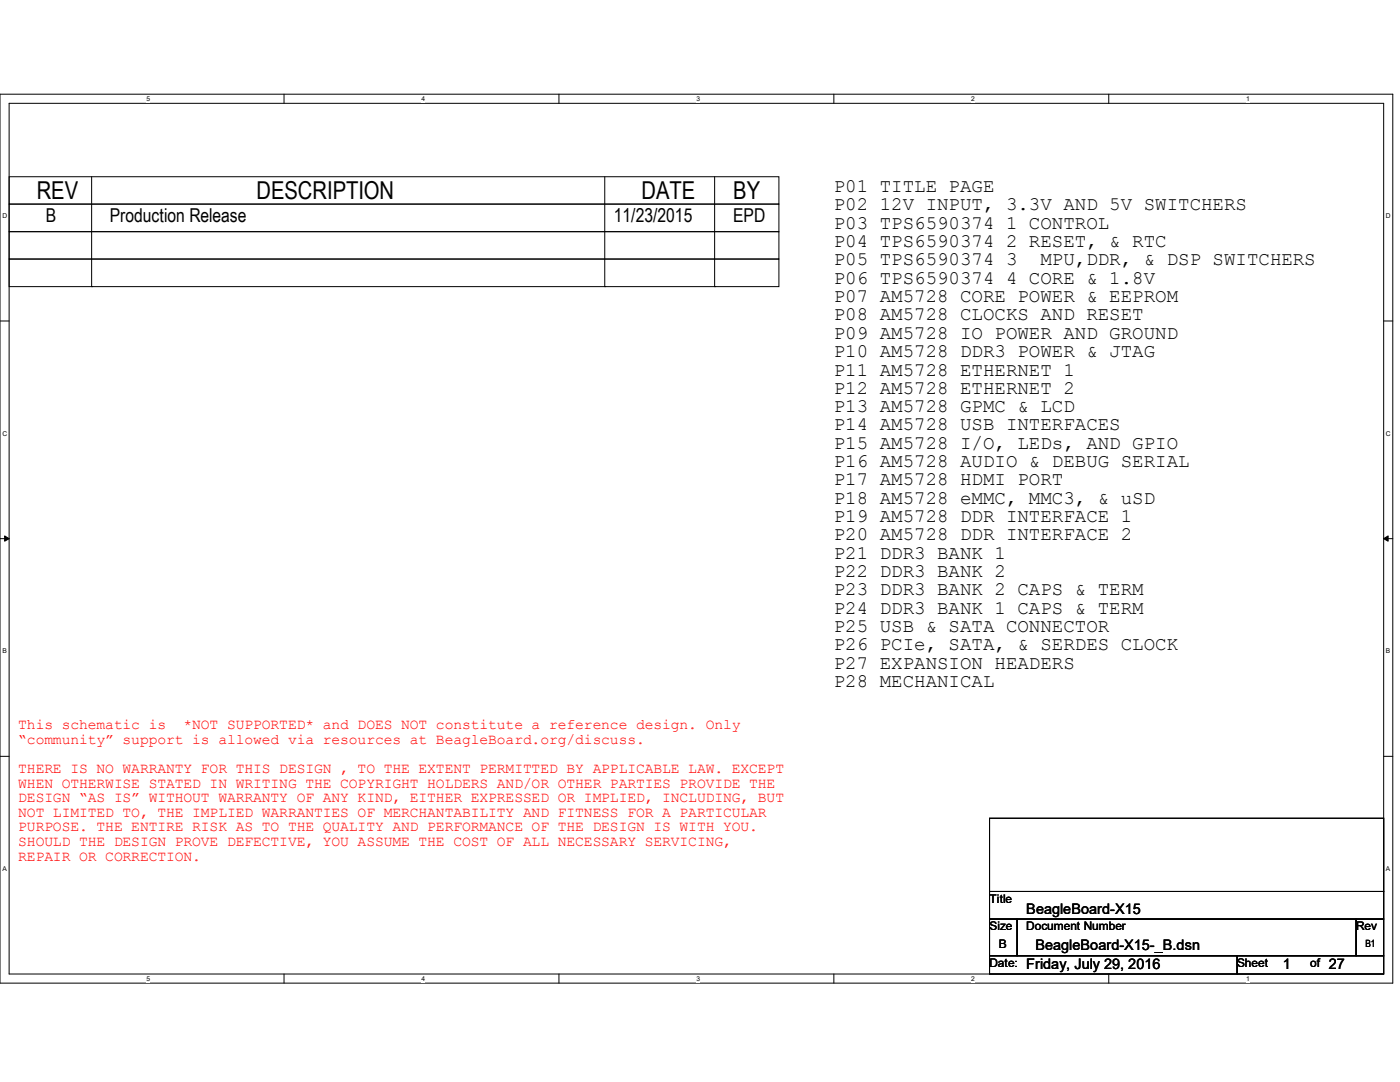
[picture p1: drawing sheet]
<svg xmlns="http://www.w3.org/2000/svg" width="279mm" height="216mm" viewBox="0 0 279 216" stroke-linecap="round" stroke-linejoin="round" font-family="sans-serif">
<defs><g id="words">
<g font-size="4.9">
<text x="7.3" y="39.8">REV</text>
<text x="51.2" y="39.8">DESCRIPTION</text>
<text x="128.1" y="39.8">DATE</text>
<text x="146.3" y="39.8">BY</text>
</g>
<g font-size="3.8">
<text x="166.4" y="38.4">P01 TITLE PAGE</text>
<text x="166.4" y="42">P02 12V INPUT, 3.3V AND 5V SWITCHERS</text>
<text x="9.1" y="44.3">B</text>
<text x="21.9" y="44.3">Production Release</text>
<text x="122.5" y="44.3">11/23/2015</text>
<text x="146.3" y="44.3">EPD</text>
<text x="166.4" y="45.6">P03 TPS6590374 1 CONTROL</text>
<text x="166.4" y="49.3">P04 TPS6590374 2 RESET, &amp; RTC</text>
<text x="166.4" y="53">P05 TPS6590374 3</text>
<text x="207.6" y="53">MPU,DDR, &amp; DSP SWITCHERS</text>
<text x="166.4" y="56.6">P06 TPS6590374 4 CORE &amp; 1.8V</text>
<text x="166.4" y="60.3">P07 AM5728 CORE POWER &amp; EEPROM</text>
<text x="166.4" y="63.9">P08 AM5728 CLOCKS AND RESET</text>
<text x="166.4" y="67.6">P09 AM5728 IO POWER AND GROUND</text>
<text x="166.4" y="71.2">P10 AM5728 DDR3 POWER &amp; JTAG</text>
<text x="166.4" y="74.9">P11 AM5728 ETHERNET 1</text>
<text x="166.4" y="78.6">P12 AM5728 ETHERNET 2</text>
<text x="166.4" y="82.2">P13 AM5728 GPMC &amp; LCD</text>
<text x="166.4" y="85.9">P14 AM5728 USB INTERFACES</text>
<text x="166.4" y="89.5">P15 AM5728 I/O, LEDs, AND GPIO</text>
<text x="166.4" y="93.2">P16 AM5728 AUDIO &amp; DEBUG SERIAL</text>
<text x="166.4" y="96.9">P17 AM5728 HDMI PORT</text>
<text x="166.4" y="100.5">P18 AM5728 eMMC, MMC3, &amp; uSD</text>
<text x="166.4" y="104.2">P19 AM5728 DDR INTERFACE 1</text>
<text x="166.4" y="107.8">P20 AM5728 DDR INTERFACE 2</text>
<text x="166.4" y="111.5">P21 DDR3 BANK 1</text>
<text x="166.4" y="115.1">P22 DDR3 BANK 2</text>
<text x="166.4" y="118.8">P23 DDR3 BANK 2 CAPS &amp; TERM</text>
<text x="166.4" y="122.5">P24 DDR3 BANK 1 CAPS &amp; TERM</text>
<text x="166.4" y="126.1">P25 USB &amp; SATA CONNECTOR</text>
<text x="166.4" y="129.8">P26 PCIe, SATA, &amp; SERDES CLOCK</text>
<text x="166.4" y="133.4">P27 EXPANSION HEADERS</text>
<text x="166.4" y="137.1">P28 MECHANICAL</text>
</g>
<g font-size="2.9" fill="#f00">
<text x="3.6" y="145.5">This schematic is</text>
<text x="3.6" y="148.4">“community” support is allowed via resources at BeagleBoard.org/discuss.</text>
<text x="36.6" y="145.5">*NOT SUPPORTED* and DOES NOT constitute a reference design. Only</text>
<text x="3.6" y="154.2">THERE IS NO WARRANTY FOR THIS DESIGN , TO THE EXTENT PERMITTED BY APPLICABLE LAW. EXCEPT</text>
<text x="3.6" y="157.1">WHEN OTHERWISE STATED IN WRITING THE COPYRIGHT HOLDERS AND/OR OTHER PARTIES PROVIDE THE</text>
<text x="3.6" y="160.1">DESIGN “AS IS” WITHOUT WARRANTY OF ANY KIND, EITHER EXPRESSED OR IMPLIED, INCLUDING, BUT</text>
<text x="3.6" y="163">NOT LIMITED TO, THE IMPLIED WARRANTIES OF MERCHANTABILITY AND FITNESS FOR A PARTICULAR</text>
<text x="3.6" y="165.9">PURPOSE. THE ENTIRE RISK AS TO THE QUALITY AND PERFORMANCE OF THE DESIGN IS WITH YOU.</text>
<text x="3.6" y="168.8">SHOULD THE DESIGN PROVE DEFECTIVE, YOU ASSUME THE COST OF ALL NECESSARY SERVICING,</text>
<text x="3.6" y="171.7">REPAIR OR CORRECTION.</text>
</g>
<g font-size="2.9">
<text x="204.8" y="182.3">BeagleBoard-X15</text>
<text x="206.6" y="189.7">BeagleBoard-X15-_B.dsn</text>
<text x="204.8" y="193.3">Friday, July 29, 2016</text>
<text x="256" y="193.3">1</text>
<text x="265.2" y="193.3">27</text>
</g>
<g font-size="2.4">
<text x="197.5" y="180.1">Title</text>
<text x="197.5" y="185.6">Size</text>
<text x="204.8" y="185.6">Document Number</text>
<text x="270.6" y="185.6">Rev</text>
<text x="199.3" y="189.2">B</text>
<text x="197.5" y="192.9">Date:</text>
<text x="246.9" y="192.9">Sheet</text>
<text x="261.5" y="192.9">of</text>
</g>
<text font-size="2" x="272.5" y="188.9">B1</text>
<g font-size="1.3">
<text x="29.3" y="20.2">5</text>
<text x="84.1" y="20.2">4</text>
<text x="139" y="20.2">3</text>
<text x="193.8" y="20.2">2</text>
<text x="248.7" y="20.2">1</text>
<text x=".5" y="43.5">D</text>
<text x="276.6" y="43.5">D</text>
<text x=".5" y="87">C</text>
<text x="276.6" y="87">C</text>
<text x=".5" y="130.4">B</text>
<text x="276.6" y="130.4">B</text>
<text x=".5" y="173.8">A</text>
<text x="276.6" y="173.8">A</text>
<text x="29.3" y="195.7">5</text>
<text x="84.1" y="195.7">4</text>
<text x="139" y="195.7">3</text>
<text x="193.8" y="195.7">2</text>
<text x="248.7" y="195.7">1</text>
</g>
</g></defs>
<path d="M0 18.8h278v177.4h-278zM1.8 20.6h274.3v173.8h-274.3z" fill="none" stroke="#000" stroke-width=".2"/>
<g fill="#fff">
<path d="M29.3 19h.7v1.5h-.7z"/>
<path d="M29.3 194.6h.7v1.4h-.7z"/>
</g>
<path d="M56.7 18.8v1.8M56.7 194.4v1.8" fill="none" stroke="#000" stroke-width=".2"/>
<g fill="#fff">
<path d="M84.1 19h.7v1.5h-.7z"/>
<path d="M84.1 194.6h.7v1.4h-.7z"/>
</g>
<path d="M111.5 18.8v1.8M111.5 194.4v1.8" fill="none" stroke="#000" stroke-width=".2"/>
<g fill="#fff">
<path d="M139 19h.7v1.5h-.7z"/>
<path d="M139 194.6h.7v1.4h-.7z"/>
</g>
<path d="M166.4 18.8v1.8M166.4 194.4v1.8" fill="none" stroke="#000" stroke-width=".2"/>
<g fill="#fff">
<path d="M193.8 19h.8v1.5h-.8z"/>
<path d="M193.8 194.6h.8v1.4h-.8z"/>
</g>
<path d="M221.3 18.8v1.8M221.3 194.4v1.8" fill="none" stroke="#000" stroke-width=".2"/>
<g fill="#fff">
<path d="M248.7 19h.7v1.5h-.7z"/>
<path d="M248.7 194.6h.7v1.4h-.7z"/>
<path d="M.5 42.3h.9v1.5h-.9z"/>
<path d="M276.6 42.3h.9v1.5h-.9z"/>
<path d="M.5 85.8h.9v1.4h-.9z"/>
<path d="M276.6 85.8h.9v1.4h-.9z"/>
</g>
<path d="M0 64.1h1.8M276.1 64.1h1.9" fill="none" stroke="#000" stroke-width=".2"/>
<g fill="#fff">
<path d="M.5 129.2h.8v1.5h-.8z"/>
<path d="M276.6 129.2h.9v1.5h-.9z"/>
</g>
<path d="M0 107.5h1.8M276.1 107.5h1.9" fill="none" stroke="#000" stroke-width=".2"/>
<path d="M.9 106.9l.9 .6-.9 .5zM276.1 107.5l.9-.6v1.1z" fill="#000" stroke="#000" stroke-width=".2"/>
<g fill="#fff">
<path d="M.5 172.6h.8v1.5h-.8z"/>
<path d="M276.6 172.6h.9v1.5h-.9z"/>
</g>
<g fill="none" stroke="#000" stroke-width=".2">
<path d="M1.8 35.3h153.6v5.4h-153.6zM18.3 35.3v21.9M120.7 35.3v21.9M142.6 35.3v21.9M1.8 40.7h153.6v5.5h-153.6zM1.8 46.2h153.6v5.5h-153.6zM1.8 51.7h153.6v5.5h-153.6zM18.3 57.2h.1M120.7 57.2h.1M142.6 57.2h.1M0 150.9h1.8M276.1 150.9h1.9"/>
<path d="M197.5 163.3h78.6v14.6h-78.6zM197.5 177.9h78.6v5.5h-78.6zM197.5 183.4h5.5v7.3h-5.5zM197.5 190.7h49.4v3.7h-49.4zM203 183.4h67.6v7.3h-67.6zM246.9 190.7h29.2v3.7h-29.2zM270.6 183.4h5.5v7.3h-5.5z"/>
</g>
<use href="#words"/>
</svg>
